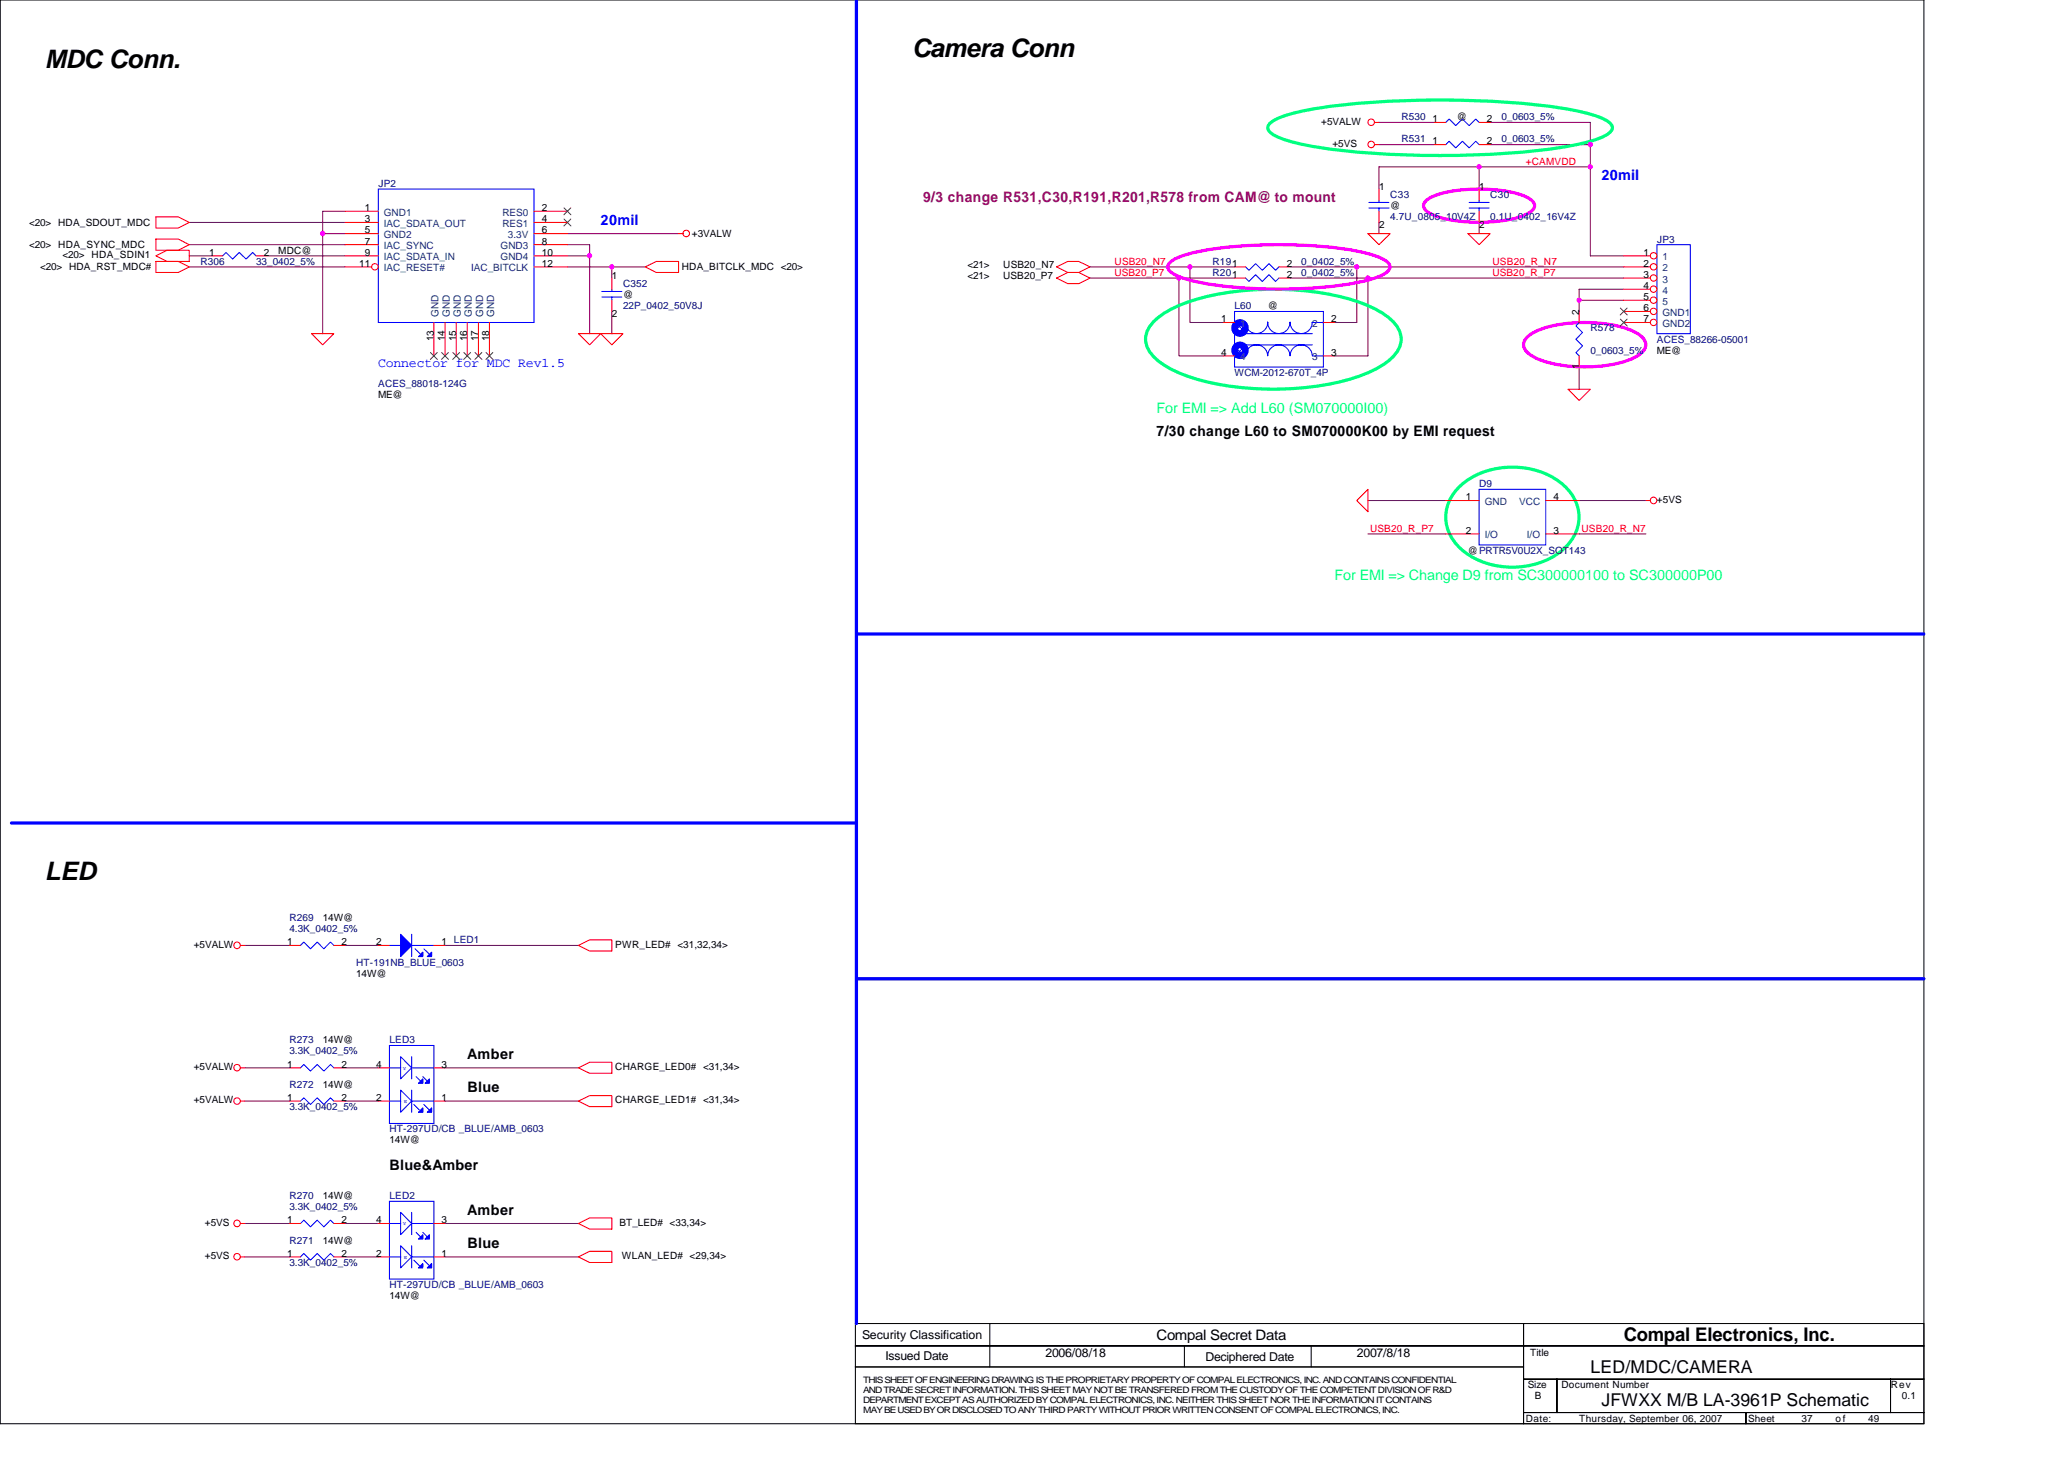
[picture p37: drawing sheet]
<svg xmlns="http://www.w3.org/2000/svg" width="297mm" height="210mm" viewBox="0 0 297 210" stroke-linecap="round" stroke-linejoin="round" font-family="sans-serif">
<defs><g id="words">
<g font-size="3.7">
<text x="6.4" y="9.8">MDC Conn.</text>
<text x="131.3" y="8.2">Camera Conn</text>
<text x="6.4" y="126.6">LED</text>
</g>
<text font-size="2.7" x="233.7" y="192.9">Compal Electronics, Inc.</text>
<g font-size="2.5">
<text x="228.9" y="197.5">LED/MDC/CAMERA</text>
<text x="230.5" y="202.3">JFWXX M/B LA-3961P Schematic</text>
</g>
<text font-size="2.1" fill="#800080" x="132.9" y="29.1">9/3 change R531,C30,R191,R201,R578 from CAM@ to mount</text>
<g font-size="2.1" fill="#00f">
<text x="230.5" y="25.9">20mil</text>
<text x="86.4" y="32.3">20mil</text>
</g>
<g font-size="2.1" fill="#00ff80">
<text x="166.5" y="59.5">For EMI =&gt; Add L60 (SM070000I00)</text>
<text x="192.1" y="83.5">For EMI =&gt; Change D9 from SC300000100 to SC300000P00</text>
</g>
<g font-size="2.1">
<text x="166.5" y="62.7">7/30 change L60 to SM070000K00 by EMI request</text>
<text x="67.2" y="152.3">Amber</text>
<text x="67.3" y="157.1">Blue</text>
<text x="56" y="168.3">Blue&amp;Amber</text>
<text x="67.2" y="174.8">Amber</text>
<text x="67.3" y="179.6">Blue</text>
<text x="166.5" y="192.7">Compal Secret Data</text>
</g>
<text font-size="1.9" fill="#00f" x="54.4" y="52.7">Connector for MDC Rev1.5</text>
<g font-size="1.8">
<text x="124.1" y="192.6">Security Classification</text>
<text x="127.4" y="195.7">Issued Date</text>
<text x="150.4" y="195.2">2006/08/18</text>
<text x="173.5" y="195.8">Deciphered Date</text>
<text x="195.3" y="195.2">2007/8/18</text>
</g>
<g font-size="1.4">
<text x="190.1" y="17.9">+5VALW</text>
<text x="206.1" y="17.6">1</text>
<text x="209.7" y="17.3">@</text>
<text x="214" y="17.6">2</text>
<text x="191.7" y="21.1">+5VS</text>
<text x="206.1" y="20.8">1</text>
<text x="214" y="20.8">2</text>
<text x="198.5" y="27.4">1</text>
<text x="212.9" y="27.4">1</text>
<text x="4.2" y="32.5">&lt;20&gt; HDA_SDOUT_MDC</text>
<text x="4.2" y="35.7">&lt;20&gt; HDA_SYNC_MDC</text>
<text x="52.5" y="30.4">1</text>
<text x="52.5" y="32">3</text>
<text x="52.5" y="33.6">5</text>
<text x="52.5" y="35.2">7</text>
<text x="78" y="30.4">2</text>
<text x="78" y="32">4</text>
<text x="78" y="33.6">6</text>
<text x="78" y="35.2">8</text>
<text x="99.6" y="34.1">+3VALW</text>
<text x="198.5" y="32.8">2</text>
<text x="200.1" y="30.1">@</text>
<text x="212.9" y="32.8">2</text>
<text x="5.8" y="38.9">&lt;20&gt; HDA_RST_MDC#</text>
<text x="9" y="37.1">&lt;20&gt; HDA_SDIN1</text>
<text x="30.1" y="36.8">1</text>
<text x="38" y="36.8">2</text>
<text x="40" y="36.5">MDC@</text>
<text x="51.7" y="38.4">11</text>
<text x="52.5" y="36.8">9</text>
<text x="78" y="36.8">10</text>
<text x="78" y="38.4">12</text>
<text x="88.1" y="40.2">1</text>
<text x="98.1" y="38.9">HDA_BITCLK_MDC &lt;20&gt;</text>
<text x="139.3" y="38.6">&lt;21&gt;</text>
<text x="139.3" y="40.2">&lt;21&gt;</text>
<text x="144.4" y="38.6">USB20_N7</text>
<text x="144.4" y="40.2">USB20_P7</text>
<text x="185.2" y="38.4">2</text>
<text x="185.2" y="40">2</text>
<text x="236.5" y="36.8">1</text>
<text x="236.5" y="38.4">2</text>
<text x="236.5" y="40">3</text>
<text x="236.5" y="41.6">4</text>
<text x="88.1" y="45.6">2</text>
<text x="89.7" y="42.9">@</text>
<text x="175.7" y="46.4">1</text>
<text x="182.5" y="44.5">@</text>
<text x="191.6" y="46.4">2</text>
<text x="227.2" y="45.3" transform="rotate(-90 227.2 45.3)">2</text>
<text x="236.5" y="46.4">7</text>
<text x="236.5" y="44.8">6</text>
<text x="236.5" y="43.2">5</text>
<text x="62.4" y="49.1" transform="rotate(-90 62.4 49.1)">13</text>
<text x="64" y="49.1" transform="rotate(-90 64 49.1)">14</text>
<text x="65.6" y="49.1" transform="rotate(-90 65.6 49.1)">15</text>
<text x="67.2" y="49.1" transform="rotate(-90 67.2 49.1)">16</text>
<text x="68.8" y="49.1" transform="rotate(-90 68.8 49.1)">17</text>
<text x="70.4" y="49.1" transform="rotate(-90 70.4 49.1)">18</text>
<text x="175.7" y="51.2">4</text>
<text x="191.6" y="51.2">3</text>
<text x="227.2" y="53.1" transform="rotate(-90 227.2 53.1)">1</text>
<text x="238.4" y="50.9">ME@</text>
<text x="54.4" y="57.3">ME@</text>
<text x="210.9" y="72">1</text>
<text x="223.6" y="72">4</text>
<text x="210.9" y="76.8">2</text>
<text x="223.6" y="76.8">3</text>
<text x="238.5" y="72.3">+5VS</text>
<text x="211.3" y="79.7">@PRTR5V0U2X_SOT143</text>
<text x="27.9" y="136.4">+5VALW</text>
<text x="41.3" y="136">1</text>
<text x="46.4" y="132.5">14W@</text>
<text x="49.2" y="136">2</text>
<text x="54.1" y="136">2</text>
<text x="63.6" y="136">1 LED1</text>
<text x="88.5" y="136.4">PWR_LED# &lt;31,32,34&gt;</text>
<text x="51.2" y="140.5">14W@</text>
<text x="27.9" y="153.9">+5VALW</text>
<text x="41.3" y="153.6">1</text>
<text x="46.4" y="150.1">14W@</text>
<text x="49.2" y="153.6">2</text>
<text x="54.1" y="153.6">4</text>
<text x="63.6" y="153.6">3</text>
<text x="88.5" y="153.9">CHARGE_LED0# &lt;31,34&gt;</text>
<text x="27.9" y="158.7">+5VALW</text>
<text x="41.3" y="158.4">1</text>
<text x="46.4" y="156.5">14W@</text>
<text x="49.2" y="158.4">2</text>
<text x="54.1" y="158.4">2</text>
<text x="63.6" y="158.4">1</text>
<text x="88.5" y="158.7">CHARGE_LED1# &lt;31,34&gt;</text>
<text x="56" y="164.5">14W@</text>
<text x="46.4" y="172.5">14W@</text>
<text x="29.5" y="176.4">+5VS</text>
<text x="41.3" y="176">1</text>
<text x="46.4" y="178.9">14W@</text>
<text x="49.2" y="176">2</text>
<text x="54.1" y="176">4</text>
<text x="63.6" y="176">3</text>
<text x="89.2" y="176.4">BT_LED# &lt;33,34&gt;</text>
<text x="29.5" y="181.1">+5VS</text>
<text x="41.3" y="180.8">1</text>
<text x="49.2" y="180.8">2</text>
<text x="54.1" y="180.8">2</text>
<text x="63.6" y="180.8">1</text>
<text x="89.5" y="181.1">WLAN_LED# &lt;29,34&gt;</text>
<text x="56" y="186.9">14W@</text>
<text x="220.2" y="195.1">Title</text>
<text x="219.9" y="199.7">Size</text>
<text x="220.9" y="201.3">B</text>
<text x="224.7" y="199.7">Document Number</text>
<text x="272.1" y="199.7">Rev</text>
<text x="273.7" y="201.3">0.1</text>
<text x="219.6" y="204.5">Date:</text>
<text x="227.3" y="204.5">Thursday, September 06, 2007</text>
<text x="251.6" y="204.5">Sheet</text>
<text x="259.3" y="204.5">37</text>
<text x="264.2" y="204.5">of</text>
<text x="268.9" y="204.5">49</text>
</g>
<g font-size="1.4" fill="#000080">
<text x="201.7" y="17.3">R530</text>
<text x="216.1" y="17.3">0_0603_5%</text>
<text x="201.7" y="20.5">R531</text>
<text x="216.1" y="20.5">0_0603_5%</text>
<text x="54.5" y="26.9">JP2</text>
<text x="200.1" y="28.5">C33</text>
<text x="214.5" y="28.5">C30</text>
<text x="200.1" y="31.7">4.7U_0805_10V4Z</text>
<text x="214.5" y="31.7">0.1U_0402_16V4Z</text>
<text x="238.5" y="34.9">JP3</text>
<text x="28.8" y="38.1">R306</text>
<text x="36.8" y="38.1">33_0402_5%</text>
<text x="89.7" y="41.3">C352</text>
<text x="174.5" y="38.1">R191</text>
<text x="174.5" y="39.7">R201</text>
<text x="187.3" y="38.1">0_0402_5%</text>
<text x="187.3" y="39.7">0_0402_5%</text>
<text x="89.7" y="44.5">22P_0402_50V8J</text>
<text x="177.7" y="44.5">L60</text>
<text x="228.9" y="47.7">R578</text>
<text x="228.9" y="50.9">0_0603_5%</text>
<text x="238.5" y="49.3">ACES_88266-05001</text>
<text x="54.4" y="55.7">ACES_88018-124G</text>
<text x="177.7" y="54.1">WCM-2012-670T_4P</text>
<text x="212.9" y="70.1">D9</text>
<text x="41.7" y="132.5">R269</text>
<text x="41.7" y="134.1">4.3K_0402_5%</text>
<text x="51.2" y="138.9">HT-191NB_BLUE_0603</text>
<text x="41.7" y="150.1">R273</text>
<text x="41.7" y="151.7">3.3K_0402_5%</text>
<text x="56" y="150.1">LED3</text>
<text x="41.7" y="156.5">R272</text>
<text x="41.7" y="159.7">3.3K_0402_5%</text>
<text x="56" y="162.9">HT-297UD/CB _BLUE/AMB_0603</text>
<text x="41.7" y="172.5">R270</text>
<text x="56" y="172.5">LED2</text>
<text x="41.7" y="174.1">3.3K_0402_5%</text>
<text x="41.7" y="178.9">R271</text>
<text x="41.7" y="182.1">3.3K_0402_5%</text>
<text x="56" y="185.3">HT-297UD/CB _BLUE/AMB_0603</text>
</g>
<g font-size="1.4" fill="#f00">
<text x="219.6" y="23.7">+CAMVDD</text>
<text x="160.4" y="39.7">USB20_P7</text>
<text x="160.4" y="38.1">USB20_N7</text>
<text x="214.8" y="38.1">USB20_R_N7</text>
<text x="214.8" y="39.7">USB20_R_P7</text>
<text x="197.2" y="76.5">USB20_R_P7</text>
<text x="227.6" y="76.5">USB20_R_N7</text>
</g>
<g font-size="1.4" fill="#004080">
<text x="55.2" y="31.1">GND1</text>
<text x="55.2" y="32.7">IAC_SDATA_OUT</text>
<text x="55.2" y="34.3">GND2</text>
<text x="55.2" y="35.9">IAC_SYNC</text>
<text x="72" y="35.9">GND3</text>
<text x="72.3" y="31.1">RES0</text>
<text x="72.3" y="32.7">RES1</text>
<text x="73.1" y="34.3">3.3V</text>
<text x="55.2" y="37.5">IAC_SDATA_IN</text>
<text x="55.2" y="39.1">IAC_RESET#</text>
<text x="67.8" y="39.1">IAC_BITCLK</text>
<text x="72" y="37.5">GND4</text>
<text x="239.3" y="37.5">1</text>
<text x="239.3" y="39.1">2</text>
<text x="239.3" y="40.7">3</text>
<text x="63.1" y="45.6" transform="rotate(-90 63.1 45.6)">GND</text>
<text x="64.7" y="45.6" transform="rotate(-90 64.7 45.6)">GND</text>
<text x="66.3" y="45.6" transform="rotate(-90 66.3 45.6)">GND</text>
<text x="67.9" y="45.6" transform="rotate(-90 67.9 45.6)">GND</text>
<text x="69.5" y="45.6" transform="rotate(-90 69.5 45.6)">GND</text>
<text x="71.1" y="45.6" transform="rotate(-90 71.1 45.6)">GND</text>
<text x="178.5" y="47.1">1</text>
<text x="188.8" y="47.1">2</text>
<text x="239.3" y="47.1">GND2</text>
<text x="239.3" y="45.5">GND1</text>
<text x="239.3" y="42.3">4</text>
<text x="239.3" y="43.9">5</text>
<text x="178.5" y="51.9">4</text>
<text x="188.8" y="51.9">3</text>
<text x="213.7" y="72.7">GND</text>
<text x="213.7" y="77.5">I/O</text>
<text x="218.6" y="72.7">VCC</text>
<text x="219.7" y="77.5">I/O</text>
</g>
<g font-size="1.3">
<text x="124.2" y="198.9">THIS SHEET OF ENGINEERING DRAWING IS THE PROPRIETARY PROPERTY OF COMPAL ELECTRONICS, INC. AND CONTAINS CONFIDENTIAL</text>
<text x="124.2" y="200.4">AND TRADE SECRET INFORMATION. THIS SHEET MAY NOT BE TRANSFERED FROM THE CUSTODY OF THE COMPETENT DIVISION OF R&amp;D</text>
<text x="124.2" y="201.8">DEPARTMENT EXCEPT AS AUTHORIZED BY COMPAL ELECTRONICS, INC. NEITHER THIS SHEET NOR THE INFORMATION IT CONTAINS</text>
<text x="124.2" y="203.3">MAY BE USED BY OR DISCLOSED TO ANY THIRD PARTY WITHOUT PRIOR WRITTEN CONSENT OF COMPAL ELECTRONICS, INC.</text>
</g>
<g font-size=".8" fill="#00f">
<text x="58.4" y="153.4" transform="rotate(180 58.4 153.4)">A</text>
<text x="58.6" y="158.2" transform="rotate(180 58.6 158.2)">B</text>
<text x="58.4" y="175.9" transform="rotate(180 58.4 175.9)">A</text>
<text x="58.6" y="180.6" transform="rotate(180 58.6 180.6)">B</text>
</g>
</g></defs>
<g fill="none" stroke="#000" stroke-width=".15">
<path d="M0 0h276.9v204.8h-276.9zM123.1 190.4h96.2v3.2h-96.2zM123.1 193.6h96.2v3.1h-96.2zM123.1 196.7h96.2v8.1h-96.2zM142.4 190.4v6.3M170.5 193.6v3.1M188.7 193.6v3.1M219.3 190.4h57.6v3.2h-57.6zM219.3 193.6h57.6v4.8h-57.6zM219.3 198.4h4.8v4.8h-4.8zM224.1 198.4h48v4.8h-48zM272.1 198.4h4.8v4.8h-4.8z"/>
<path d="M219.3 203.2h32v1.6h-32zM251.3 203.2h25.6v1.6h-25.6z"/>
</g>
<g fill="none" stroke="#800040" stroke-width=".15">
<path d="M198.5 17.6h8M214.5 17.6h14.4v19.2h4.8M27.2 38.4h22.5M27.2 36.8h3.2M27.2 32h22.5M27.2 35.2h22.5M38.4 36.8h11.3M46.4 33.6v14.4M49.7 30.4h-3.3v3.2h3.3M81.7 38.4h6.4v1.6M81.7 36.8h3.2v11.2M81.7 35.2h3.2v1.6"/>
<path d="M81.7 33.6h16M88.1 38.4h4.8M156.9 38.4h20.8M171.3 38.4v8h4.8M185.7 38.4h48M195.3 38.4v8h-3.2M198.5 32v1.6M198.5 20.8h8M212.9 24v3.2M212.9 32v1.6M214.5 20.8h14.4M228.9 24h-30.4v3.2"/>
<path d="M88.1 44.8v3.2M156.9 40h20.8M169.7 40v11.2h6.4M185.7 40h48M196.9 40v11.2h-4.8M227.3 43.2h6.4M227.3 52.8v3.2M233.7 41.6h-6.4v3.2M196.9 72h11.2M196.9 76.8h11.2M227.3 72h9.6M227.3 76.8h9.6"/>
<path d="M35.2 136h6.5M49.7 136h4.7M64 136h19.2M35.2 153.6h6.5M35.2 158.4h6.5M49.7 153.6h4.7M49.7 158.4h4.7M64 153.6h19.2M64 158.4h19.2M35.2 176h6.5M49.7 176h4.7M64 176h19.2"/>
<path d="M35.2 180.8h6.5M49.7 180.8h4.7M64 180.8h19.2"/>
</g>
<g fill="none" stroke="#f00" stroke-width=".15">
<path d="M197.8 17.6h.7M22.4 37.6h3.3l1.5 .8-1.5 .8h-3.3zM22.4 36.8l1.6-.8h3.2v1.6h-3.2zM22.4 31.2h3.3l1.5 .8-1.5 .8h-3.3zM22.4 34.4h3.3l1.5 .8-1.5 .8h-3.3zM92.9 38.4l1.5-.8h3.3v1.6h-3.3zM97.7 33.6h.6M152.1 38.4l1.6-.8h1.6l1.6 .8-1.6 .8h-1.6zM196.9 33.6h3.2l-1.6 1.6zM197.8 20.8h.7M211.3 33.6h3.2l-1.6 1.6zM44.8 48h3.2l-1.6 1.6z"/>
<path d="M83.2 48h3.2l-1.5 1.6zM86.4 48h3.3l-1.6 1.6zM152.1 40l1.6-.8h1.6l1.6 .8-1.6 .8h-1.6zM225.7 56h3.2l-1.6 1.6zM195.3 72l1.6-1.6v3.2zM236.9 72h.6M34.6 136h.6M83.2 136l1.7-.8h3.2v1.6h-3.2zM34.6 153.6h.6M34.6 158.4h.6M83.2 153.6l1.7-.8h3.2v1.6h-3.2zM83.2 158.4l1.7-.8h3.2v1.6h-3.2z"/>
<path d="M34.6 176h.6M83.2 176l1.7-.8h3.2v1.6h-3.2zM34.6 180.8h.6M83.2 180.8l1.7-.8h3.2v1.6h-3.2z"/>
<circle cx="197.3" cy="17.6" r=".47"/>
<circle cx="98.8" cy="33.6" r=".47"/>
<circle cx="197.3" cy="20.8" r=".47"/>
<circle cx="238" cy="72" r=".47"/>
<circle cx="34.1" cy="136" r=".47"/>
<circle cx="34.1" cy="153.6" r=".47"/>
<circle cx="34.1" cy="158.4" r=".47"/>
<circle cx="34.1" cy="176" r=".47"/>
<circle cx="34.1" cy="180.8" r=".47"/>
</g>
<path d="M123.3 0v190.4M123.3 91.2h153.6M1.6 118.4h121.7M123.3 140.8h153.6" fill="none" stroke="#00f" stroke-width=".47"/>
<path d="M183 17.6a17.5 17.5 0 0 1 6.7-2 132.6 132.6 0 0 1 35.1 0 17.5 17.5 0 0 1 6.7 2l.4 .4 .1 .4-.1 .4a5.4 5.4 0 0 1-2.8 1.5 73.2 73.2 0 0 1-16.9 2 120.6 120.6 0 0 1-24.1-1.4 15.1 15.1 0 0 1-5.1-1.7l-.4-.4-.1-.4 .1-.4zM165.8 46.5a13.8 13.8 0 0 1 6.6-3.5 42.5 42.5 0 0 1 23.2 .5 10.3 10.3 0 0 1 5.6 3.8 3.1 3.1 0 0 1-.5 3.8 13.8 13.8 0 0 1-6.6 3.5 42.5 42.5 0 0 1-23.2-.5 10.3 10.3 0 0 1-5.6-3.8 3.1 3.1 0 0 1 .5-3.8zM210.1 70a11.7 11.7 0 0 1 15.1 0 5.8 5.8 0 0 1 0 8.8 11.7 11.7 0 0 1-15.1 0 5.8 5.8 0 0 1 0-8.8z" fill="none" stroke="#00ff80" stroke-width=".47"/>
<path d="M168.5 37.6a15.4 15.4 0 0 1 6.4-1.8 69.1 69.1 0 0 1 21.1 .5 9.6 9.6 0 0 1 3.6 1.3l.3 .4 .1 .4-.1 .4a5.1 5.1 0 0 1-2.7 1.4 60.9 60.9 0 0 1-18.9 1.2 29.6 29.6 0 0 1-9.2-1.9l-.6-.3-.3-.4-.1-.4 .1-.4zM205.3 28.8a9.9 9.9 0 0 1 5-1.5 21.2 21.2 0 0 1 9 .9 1.99 1.99 0 0 1 1.5 1.4 2 2 0 0 1-1.5 1.4 21.6 21.6 0 0 1-12.9 0 2 2 0 0 1-1.5-1.4l.1-.4zM219.7 48.6a9.7 9.7 0 0 1 5.6-2 19.5 19.5 0 0 1 9.9 1.1 2.46 2.46 0 0 1 1.7 1.9 2.47 2.47 0 0 1-1.7 1.9 19.9 19.9 0 0 1-14.2 0 2.47 2.47 0 0 1-1.7-1.9l.1-.5z" fill="none" stroke="#f0f" stroke-width=".47"/>
<path d="M238.5 35.2h4.8v12.8h-4.8z" fill="none" stroke="#00f" stroke-width=".15"/>
<circle cx="238" cy="46.4" r=".46" fill="#fff" stroke="#f00" stroke-width=".15"/>
<path d="M233.7 46.4h3.8" fill="none" stroke="#f00" stroke-width=".15"/>
<path d="M233.2 45.9l1 1M234.2 45.9l-1 1" fill="none" stroke="#804000" stroke-width=".14"/>
<circle cx="238" cy="44.8" r=".46" fill="#fff" stroke="#f00" stroke-width=".15"/>
<path d="M233.7 44.8h3.8" fill="none" stroke="#f00" stroke-width=".15"/>
<path d="M233.2 44.3l1 1M234.2 44.3l-1 1" fill="none" stroke="#804000" stroke-width=".14"/>
<circle cx="238" cy="36.8" r=".46" fill="#fff" stroke="#f00" stroke-width=".15"/>
<path d="M233.7 36.8h3.8" fill="none" stroke="#f00" stroke-width=".15"/>
<circle cx="238" cy="38.4" r=".46" fill="#fff" stroke="#f00" stroke-width=".15"/>
<path d="M233.7 38.4h3.8" fill="none" stroke="#f00" stroke-width=".15"/>
<circle cx="238" cy="40" r=".46" fill="#fff" stroke="#f00" stroke-width=".15"/>
<path d="M233.7 40h3.8" fill="none" stroke="#f00" stroke-width=".15"/>
<circle cx="238" cy="41.6" r=".46" fill="#fff" stroke="#f00" stroke-width=".15"/>
<path d="M233.7 41.6h3.8" fill="none" stroke="#f00" stroke-width=".15"/>
<circle cx="238" cy="43.2" r=".46" fill="#fff" stroke="#f00" stroke-width=".15"/>
<g fill="none" stroke="#f00" stroke-width=".15">
<path d="M206.5 17.6h1.6M212.9 17.6h1.6M30.4 36.8h1.6M36.8 36.8h1.6M177.7 38.4h1.6M184.1 38.4h1.6M233.7 43.2h3.8M208.1 72h4.8M208.1 76.8h4.8M222.5 72h4.8M222.5 76.8h4.8M41.7 136h1.5"/>
<path d="M48 136h1.7M41.7 176h1.5M48 176h1.7"/>
</g>
<g fill="none" stroke="#00f" stroke-width=".15">
<path d="M208.1 17.6l.5-.5 .9 1 1-1 .9 1 1-1 .5 .5M32 36.8l.5-.5 1 1 .9-1 1 1 1-1 .4 .5M179.3 38.4l.4 .5 1-1 1 1 .9-1 1 1 .5-.5M177.7 46.4h1.6M179.3 46.4a1.59 1.59 0 0 0 1.6 1.6h-.1a1.61 1.61 0 0 0 1.6-1.6h.1a1.6 1.6 0 0 0 1.6 1.6 1.6 1.6 0 0 0 1.5-1.6M179.3 48h9.6M179.3 49.6h9.6M185.6 51.2a1.61 1.61 0 0 0-1.6-1.6 1.61 1.61 0 0 0-1.6 1.6 1.6 1.6 0 0 0-1.6-1.6h.1a1.57 1.57 0 0 0-1.6 1.6h-1.6M185.7 46.4a1.59 1.59 0 0 0 1.5 1.6 1.6 1.6 0 0 0 1.6-1.6M185.7 51.2a1.56 1.56 0 0 1 1.5-1.6 1.59 1.59 0 0 1 1.6 1.6h1.7M188.9 46.4h1.6M212.9 70.4h9.6v8h-9.6z"/>
<path d="M43.2 136l.5-.5 1 1 1-1 .9 1 1-1 .4 .5M43.2 176l.5-.5 1 1 1-1 .9 1 1-1 .4 .5"/>
</g>
<circle cx="178.4" cy="47.2" r=".79" fill="#fff"/>
<circle cx="178.4" cy="47.2" r=".79" fill="#00f" stroke="#00f" stroke-width=".95"/>
<circle cx="178.5" cy="50.4" r=".78" fill="#fff"/>
<circle cx="178.5" cy="50.4" r=".78" fill="#00f" stroke="#00f" stroke-width=".95"/>
<g fill="none" stroke="#00f" stroke-width=".15">
<path d="M54.4 27.2h22.5v19.2h-22.5zM197 29.9h2.9M197 29.1h2.9M198.5 28.8v.3M198.5 29.9v.5M211.4 29.9h2.9M211.4 29.1h2.9M212.9 28.8v.3M212.9 29.9v.5M177.7 44.8h12.8v8h-12.8zM227.3 46.4l-.5 .5 1 .9-1 1 1 1-1 .9 .5 .5M43.2 158.4l.5-.5 1 1 1-1 .9 1 1-1 .4 .5"/>
<path d="M56 150.4h6.4v11.2h-6.4zM56 158.4h1.7M56 153.6h1.7M57.7 156.8l1.5 1.6-1.5 1.6zM57.7 152l1.5 1.6-1.5 1.6zM59.2 152v3.2M59.2 156.8v3.2M59.2 158.4h3.2M59.2 153.6h3.2M59.6 158.9l.8 .8M59.9 154.9l.6 .6M60.9 154.9l.6 .6"/>
<path d="M61 158.9l.8 .8"/>
</g>
<g fill="none" stroke="#f00" stroke-width=".15">
<path d="M49.7 30.4h4.7M49.7 32h4.7M49.7 33.6h4.7M49.7 35.2h4.7M49.7 36.8h4.7M198.5 27.2v1.6M198.5 30.4v1.6M212.9 27.2v1.6M212.9 30.4v1.6M176.1 46.4h1.6M176.1 51.2h1.6M190.5 46.4h1.6"/>
<path d="M190.5 51.2h1.6M227.3 44.8v1.6M227.3 51.2v1.6M41.7 158.4h1.5M48 158.4h1.7M54.4 158.4h1.6M54.4 153.6h1.6M62.4 158.4h1.6M62.4 153.6h1.6"/>
</g>
<g fill="#00f" stroke="#00f" stroke-width=".15">
<path d="M60.9 159.4v.6h-.7z" fill-rule="evenodd"/>
<path d="M62.1 159.4v.6h-.6z" fill-rule="evenodd"/>
<path d="M60.2 155.9l.7-.7v.7z" fill-rule="evenodd"/>
<path d="M61.2 155.9l.6-.7v.7z" fill-rule="evenodd"/>
</g>
<circle cx="54" cy="38.4" r=".46" fill="#fff" stroke="#f00" stroke-width=".15"/>
<g fill="none" stroke="#f00" stroke-width=".15">
<path d="M49.7 38.4h3.8M76.9 38.4h4.8M76.9 30.4h4.8M76.9 32h4.8M76.9 33.6h4.8M76.9 35.2h4.8M76.9 36.8h4.8M206.5 20.8h1.6M212.9 20.8h1.6M62.4 46.4v4.8M64 46.4v4.8M65.7 46.4v4.8"/>
<path d="M67.2 46.4v4.8M68.9 46.4v4.8M70.4 46.4v4.8M88.1 40v1.6M88.1 43.2v1.6M177.7 40h1.6M184.1 40h1.6M54.4 136h1.6M62.4 136h1.6M41.7 153.6h1.5M48 153.6h1.7M54.4 176h1.6"/>
<path d="M62.4 176h1.6M41.7 180.8h1.5M48 180.8h1.7M54.4 180.8h1.6M62.4 180.8h1.6"/>
</g>
<g fill="none" stroke="#804000" stroke-width=".14">
<path d="M81.2 29.9l1 1M81.2 31.5l1 1M82.1 29.9l-1 1M82.1 31.5l-1 1M62 50.7l.9 1M62.9 50.7l-1 1M63.6 50.7l1 1M64.5 50.7l-1 1M65.2 50.7l1 1M66.1 50.7l-1 1M66.8 50.7l1 1M67.7 50.7l-1 1"/>
<path d="M68.4 50.7l1 1M69.3 50.7l-1 1M70 50.7l.9 1M70.9 50.7l-1 1"/>
</g>
<g fill="none" stroke="#00f" stroke-width=".15">
<path d="M208.1 20.8l.5-.5 .9 1 1-1 .9 1 1-1 .5 .5M86.6 42.7h2.9M86.6 41.9h2.9M88.1 41.6v.3M88.1 42.7v.5M179.3 40l.4 .5 1-1 1 1 .9-1 1 1 .5-.5M56 136h1.7M59.2 134.4v3.2M59.2 136h3.2M59.7 136.5l.8 .8M61 136.5l.8 .8M43.2 153.6l.5-.5 1 1 1-1 .9 1 1-1 .4 .5"/>
<path d="M56 172.8h6.4v11.2h-6.4zM56 176h1.7M57.7 179.2l1.5 1.6-1.5 1.6zM57.7 174.4l1.5 1.6-1.5 1.6zM59.2 174.4v3.2M59.2 179.2v3.2M59.2 176h3.2M59.9 177.3l.6 .6M60.9 177.3l.6 .6M43.2 180.8l.5-.5 1 1 1-1 .9 1 1-1 .4 .5M56 180.8h1.7M59.2 180.8h3.2"/>
<path d="M59.6 181.3l.8 .8M61 181.3l.8 .8"/>
</g>
<g fill="#00f" stroke="#00f" stroke-width=".15">
<path d="M60.2 182.4l.7-.6v.6z" fill-rule="evenodd"/>
<path d="M61.5 182.4l.6-.6v.6z" fill-rule="evenodd"/>
<path d="M60.9 177.6v.7h-.7z" fill-rule="evenodd"/>
<path d="M61.8 177.6v.7h-.6z" fill-rule="evenodd"/>
<path d="M57.7 134.4l1.5 1.6-1.5 1.6z" fill-rule="evenodd"/>
<path d="M60.9 137v.6h-.7z" fill-rule="evenodd"/>
<path d="M62.1 137v.6h-.6z" fill-rule="evenodd"/>
</g>
<g fill="#f0f" stroke="#f0f" stroke-width=".15">
<circle cx="169.7" cy="40" r=".31"/>
<circle cx="171.2" cy="38.4" r=".32"/>
<circle cx="227.3" cy="43.2" r=".31"/>
<circle cx="228.9" cy="24" r=".31"/>
<circle cx="212.9" cy="24" r=".31"/>
<circle cx="88" cy="38.4" r=".32"/>
<circle cx="46.4" cy="33.6" r=".32"/>
<circle cx="84.8" cy="36.8" r=".31"/>
<circle cx="195.2" cy="38.4" r=".32"/>
<circle cx="196.9" cy="40" r=".31"/>
<circle cx="228.9" cy="20.8" r=".31"/>
</g>
<use href="#words"/>
</svg>
